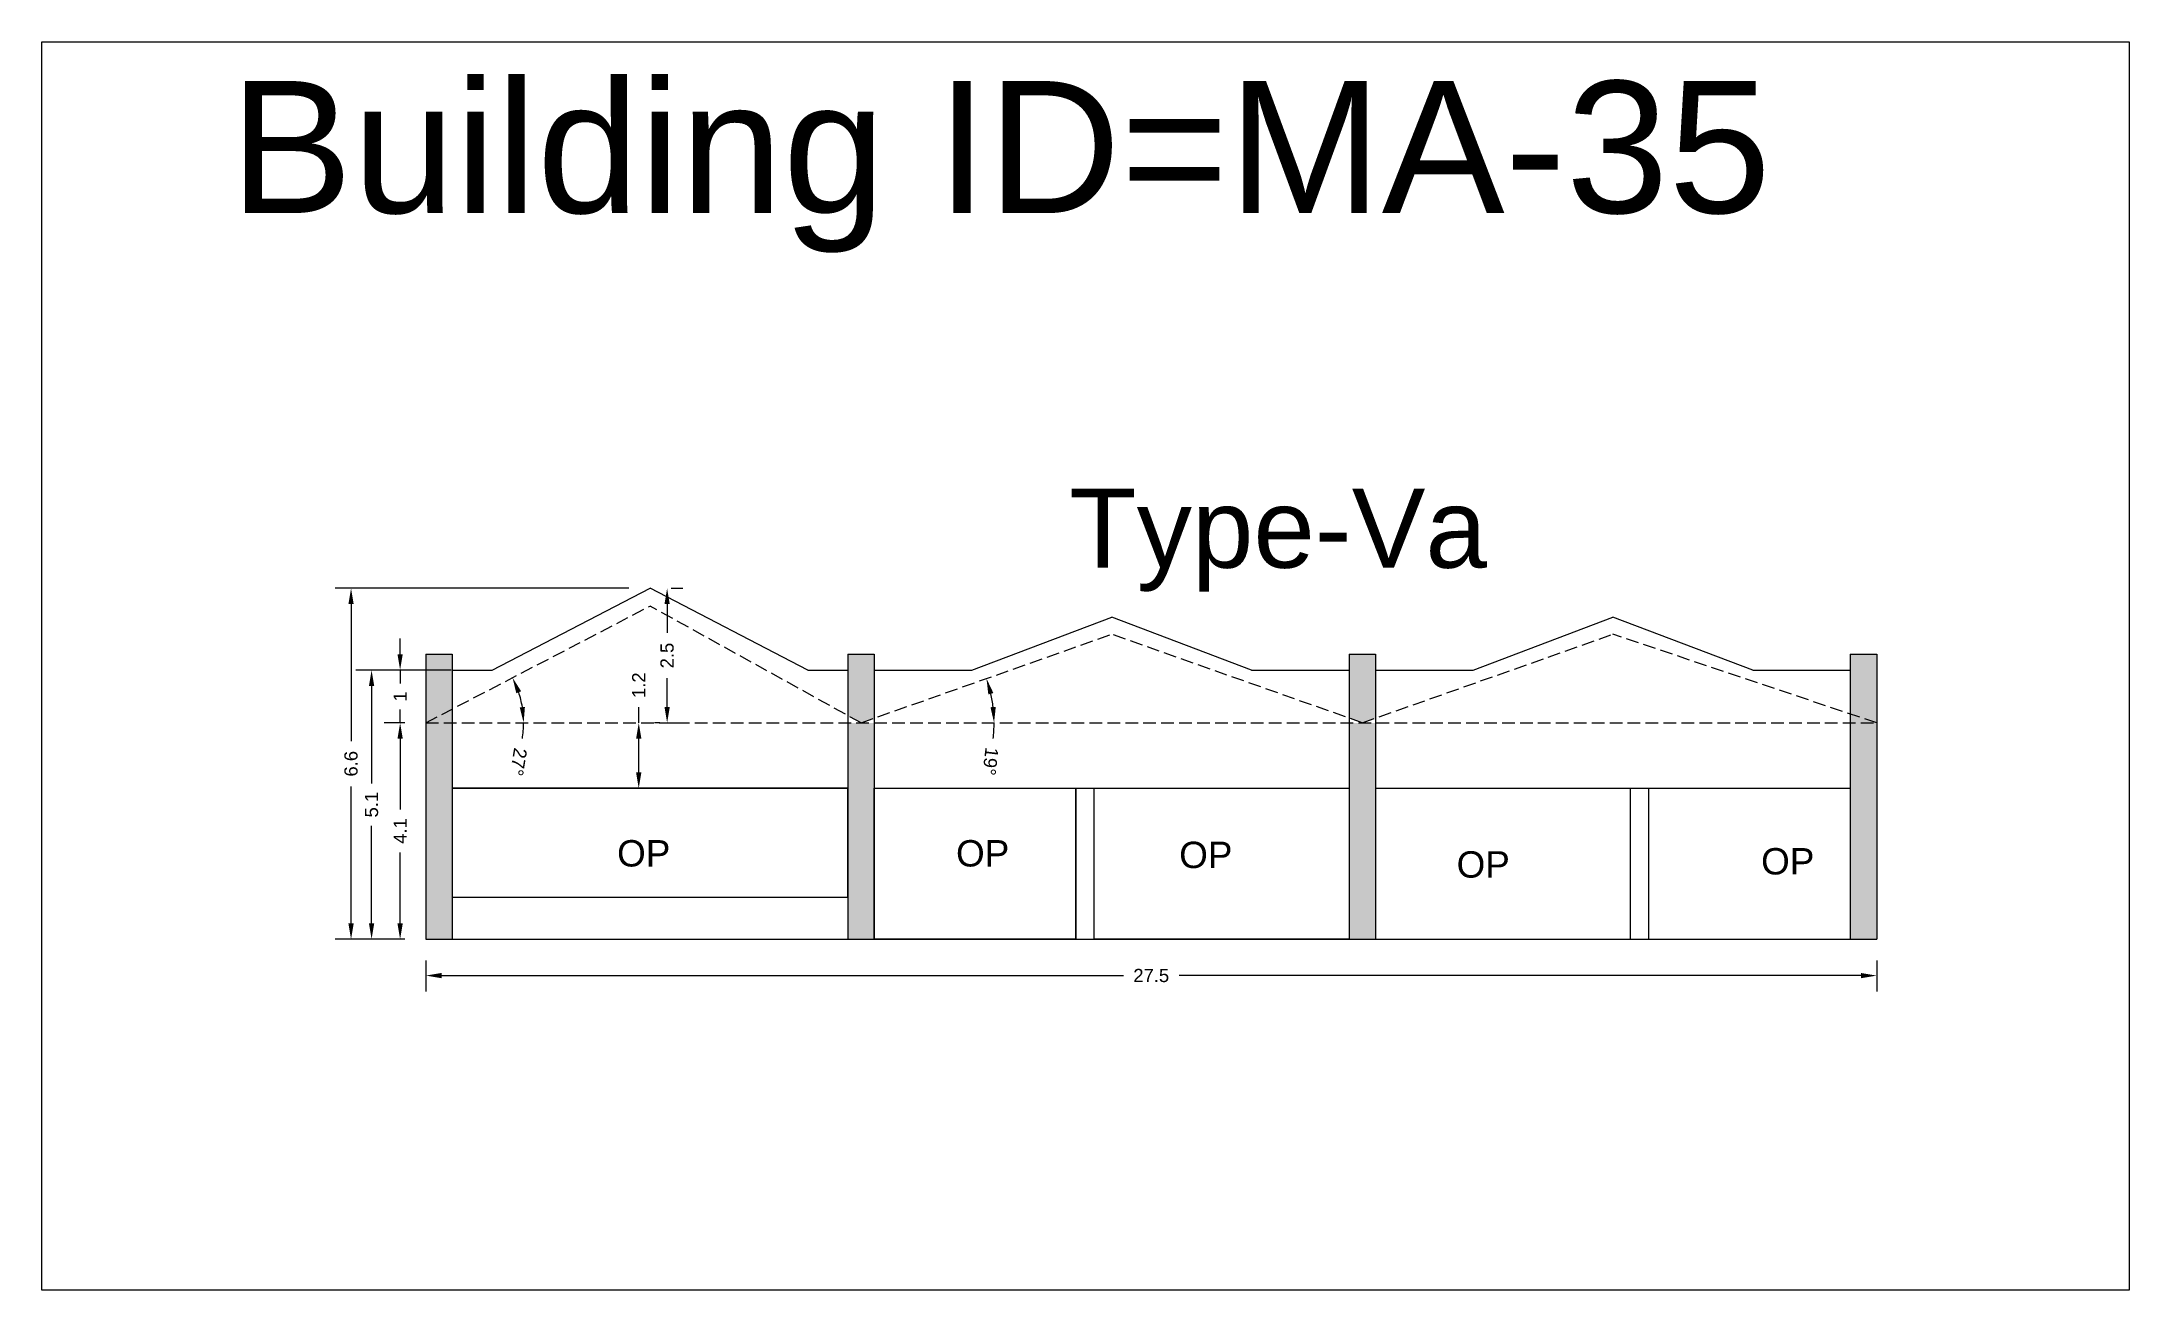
# Model space of a CAD drawing. Header units: metres. Extents: x 3416649 to 3417100, y -6712966 to -6712690.
# Drawn here: x 3416833.78 to 3416873.35, y -6712805.45 to -6712781.8 of the extents above; entities that cross this region are included whole.
import ezdxf

# ---------------------------------------------------------------- set-up
doc = ezdxf.new("R2010")
doc.units = ezdxf.units.M
doc.linetypes.add('ACAD_ISO02W100', pattern=[15, 12, -3])
doc.layers.add('Dotted', color=7, linetype='ACAD_ISO02W100', plot=False)
doc.styles.get("Standard").update_dxf_attribs({"font": 'arial.ttf'})
doc.dimstyles.new('ISO-25', dxfattribs={"dimtxt": 0.25, "dimasz": 0.3, "dimexe": 0.3, "dimexo": 0.4, "dimgap": 0.2, "dimtad": 0, "dimdec": 1, "dimdsep": 46, "dimtxsty": 'Standard', "dimcen": 2.5, "dimadec": 0, "dimazin": 0, "dimtfac": 1, "dimtdec": 1, "dimtmove": 0, "dimatfit": 3, "dimfxl": 1, "dimarcsym": 0})

# ---------------------------------------------------------------- blocks, each defined once
blk = doc.blocks.new('*D276')
at = {"color": 0, "lineweight": -2, "transparency": 16777216}
for start, end in [(9.2808, 18.2158), (350.7192, 360)]:
    blk.add_arc((3416841.058, -6712794.702), 1.854, start, end, dxfattribs=at)
at = {"color": 0, "transparency": 16777216}
for points in [[(3416842.773, -6712794.142), (3416842.865, -6712794.103), (3416842.702, -6712793.846)], [(3416842.937, -6712794.399), (3416842.838, -6712794.408), (3416842.912, -6712794.702)]]:
    blk.add_solid(points, dxfattribs=at)
at = {"layer": 'Defpoints', "color": 0, "transparency": 16777216}
for p in [(3416845.308, -6712792.49), (3416842.818, -6712794.119), (3416841.058, -6712794.702), (3416841.058, -6712794.702), (3416868.558, -6712794.702)]:
    blk.add_point(p, dxfattribs=at)
at = {"color": 0, "transparency": 16777216, "insert": (3416842.815, -6712795.443), "char_height": 0.25, "attachment_point": 5, "rotation": 260.7192}
blk.add_mtext('27°', dxfattribs=at)
blk = doc.blocks.new('*D277')
at = {"color": 0, "lineweight": -2, "transparency": 16777216}
for start, end in [(6.8214, 12.6495), (353.1786, 0)]:
    blk.add_arc((3416849.308, -6712794.702), 2.521, start, end, dxfattribs=at)
at = {"color": 0, "transparency": 16777216}
for points in [[(3416851.72, -6712794.164), (3416851.816, -6712794.137), (3416851.685, -6712793.862)], [(3416851.861, -6712794.4), (3416851.761, -6712794.406), (3416851.829, -6712794.702)]]:
    blk.add_solid(points, dxfattribs=at)
at = {"layer": 'Defpoints', "color": 0, "transparency": 16777216}
for p in [(3416854.058, -6712793.023), (3416851.765, -6712794.136), (3416841.058, -6712794.702), (3416849.308, -6712794.702), (3416868.558, -6712794.702)]:
    blk.add_point(p, dxfattribs=at)
at = {"color": 0, "transparency": 16777216, "insert": (3416851.76, -6712795.432), "char_height": 0.25, "attachment_point": 5, "rotation": 263.1786}
blk.add_mtext('19°', dxfattribs=at)
blk = doc.blocks.new('*D278')
at = {"color": 0, "lineweight": -2, "transparency": 16777216}
for p, q in [((3416841.058, -6712799.202), (3416841.058, -6712799.791)), ((3416841.358, -6712799.491), (3416854.28, -6712799.491)), ((3416868.258, -6712799.491), (3416855.335, -6712799.491)), ((3416868.558, -6712799.202), (3416868.558, -6712799.791))]:
    blk.add_line(p, q, dxfattribs=at)
at = {"color": 0, "transparency": 16777216}
for points in [[(3416841.358, -6712799.441), (3416841.358, -6712799.541), (3416841.058, -6712799.491)], [(3416868.258, -6712799.441), (3416868.258, -6712799.541), (3416868.558, -6712799.491)]]:
    blk.add_solid(points, dxfattribs=at)
at = {"layer": 'Defpoints', "color": 0, "transparency": 16777216}
for p in [(3416841.058, -6712798.802), (3416868.558, -6712798.802), (3416868.558, -6712799.491)]:
    blk.add_point(p, dxfattribs=at)
at = {"color": 0, "transparency": 16777216, "insert": (3416854.808, -6712799.491), "char_height": 0.25, "attachment_point": 5}
blk.add_mtext('27.5', dxfattribs=at)
blk = doc.blocks.new('*D279')
at = {"color": 0, "lineweight": -2, "transparency": 16777216}
for p, q in [((3416840.658, -6712794.702), (3416840.271, -6712794.702)), ((3416840.571, -6712795.002), (3416840.571, -6712796.344)), ((3416840.571, -6712798.502), (3416840.571, -6712797.161)), ((3416840.658, -6712798.802), (3416840.271, -6712798.802))]:
    blk.add_line(p, q, dxfattribs=at)
at = {"color": 0, "transparency": 16777216}
for points in [[(3416840.521, -6712795.002), (3416840.621, -6712795.002), (3416840.571, -6712794.702)], [(3416840.521, -6712798.502), (3416840.621, -6712798.502), (3416840.571, -6712798.802)]]:
    blk.add_solid(points, dxfattribs=at)
at = {"layer": 'Defpoints', "color": 0, "transparency": 16777216}
for p in [(3416840.571, -6712794.702), (3416841.058, -6712794.702), (3416841.058, -6712798.802)]:
    blk.add_point(p, dxfattribs=at)
at = {"color": 0, "transparency": 16777216, "insert": (3416840.571, -6712796.752), "char_height": 0.25, "attachment_point": 5, "rotation": 90}
blk.add_mtext('4.1', dxfattribs=at)
blk = doc.blocks.new('*D280')
at = {"color": 0, "lineweight": -2, "transparency": 16777216}
for p, q in [((3416841.538, -6712793.702), (3416839.73, -6712793.702)), ((3416840.03, -6712794.002), (3416840.03, -6712795.849)), ((3416840.03, -6712798.502), (3416840.03, -6712796.656)), ((3416840.658, -6712798.802), (3416839.73, -6712798.802))]:
    blk.add_line(p, q, dxfattribs=at)
at = {"color": 0, "transparency": 16777216}
for points in [[(3416839.98, -6712794.002), (3416840.08, -6712794.002), (3416840.03, -6712793.702)], [(3416839.98, -6712798.502), (3416840.08, -6712798.502), (3416840.03, -6712798.802)]]:
    blk.add_solid(points, dxfattribs=at)
at = {"layer": 'Defpoints', "color": 0, "transparency": 16777216}
for p in [(3416840.03, -6712793.702), (3416841.938, -6712793.702), (3416841.058, -6712798.802)]:
    blk.add_point(p, dxfattribs=at)
at = {"color": 0, "transparency": 16777216, "insert": (3416840.03, -6712796.252), "char_height": 0.25, "attachment_point": 5, "rotation": 90}
blk.add_mtext('5.1', dxfattribs=at)
blk = doc.blocks.new('*D281')
at = {"color": 0, "lineweight": -2, "transparency": 16777216}
for p, q in [((3416844.908, -6712792.152), (3416839.341, -6712792.152)), ((3416839.641, -6712792.452), (3416839.641, -6712795.049)), ((3416839.641, -6712798.502), (3416839.641, -6712795.906)), ((3416840.658, -6712798.802), (3416839.341, -6712798.802))]:
    blk.add_line(p, q, dxfattribs=at)
at = {"color": 0, "transparency": 16777216}
for points in [[(3416839.591, -6712792.452), (3416839.691, -6712792.452), (3416839.641, -6712792.152)], [(3416839.591, -6712798.502), (3416839.691, -6712798.502), (3416839.641, -6712798.802)]]:
    blk.add_solid(points, dxfattribs=at)
at = {"layer": 'Defpoints', "color": 0, "transparency": 16777216}
for p in [(3416839.641, -6712792.152), (3416845.308, -6712792.152), (3416841.058, -6712798.802)]:
    blk.add_point(p, dxfattribs=at)
at = {"color": 0, "transparency": 16777216, "insert": (3416839.641, -6712795.477), "char_height": 0.25, "attachment_point": 5, "rotation": 90}
blk.add_mtext('6.6', dxfattribs=at)
blk = doc.blocks.new('*D282')
at = {"color": 0, "lineweight": -2, "transparency": 16777216}
for p, q in [((3416845.708, -6712792.152), (3416845.932, -6712792.152)), ((3416845.632, -6712792.452), (3416845.632, -6712792.997)), ((3416845.632, -6712794.402), (3416845.632, -6712793.858)), ((3416845.708, -6712794.702), (3416845.932, -6712794.702))]:
    blk.add_line(p, q, dxfattribs=at)
at = {"color": 0, "transparency": 16777216}
for points in [[(3416845.582, -6712792.452), (3416845.682, -6712792.452), (3416845.632, -6712792.152)], [(3416845.582, -6712794.402), (3416845.682, -6712794.402), (3416845.632, -6712794.702)]]:
    blk.add_solid(points, dxfattribs=at)
at = {"layer": 'Defpoints', "color": 0, "transparency": 16777216}
for p in [(3416845.308, -6712792.152), (3416845.308, -6712794.702), (3416845.632, -6712794.702)]:
    blk.add_point(p, dxfattribs=at)
at = {"color": 0, "transparency": 16777216, "insert": (3416845.632, -6712793.427), "char_height": 0.25, "attachment_point": 5, "rotation": 90}
blk.add_mtext('2.5', dxfattribs=at)
blk = doc.blocks.new('*D283')
at = {"color": 0, "lineweight": -2, "transparency": 16777216}
for p, q in [((3416840.571, -6712793.402), (3416840.571, -6712793.102)), ((3416841.538, -6712793.702), (3416840.271, -6712793.702)), ((3416840.571, -6712793.702), (3416840.571, -6712793.956)), ((3416840.658, -6712794.702), (3416840.271, -6712794.702)), ((3416840.571, -6712794.702), (3416840.571, -6712794.449)), ((3416840.571, -6712795.002), (3416840.571, -6712795.302))]:
    blk.add_line(p, q, dxfattribs=at)
at = {"color": 0, "transparency": 16777216}
for points in [[(3416840.521, -6712793.402), (3416840.621, -6712793.402), (3416840.571, -6712793.702)], [(3416840.521, -6712795.002), (3416840.621, -6712795.002), (3416840.571, -6712794.702)]]:
    blk.add_solid(points, dxfattribs=at)
at = {"layer": 'Defpoints', "color": 0, "transparency": 16777216}
for p in [(3416840.571, -6712793.702), (3416841.938, -6712793.702), (3416841.058, -6712794.702)]:
    blk.add_point(p, dxfattribs=at)
at = {"color": 0, "transparency": 16777216, "insert": (3416840.571, -6712794.202), "char_height": 0.25, "attachment_point": 5, "rotation": 90}
blk.add_mtext('1', dxfattribs=at)
blk = doc.blocks.new('*D284')
at = {"color": 0, "lineweight": -2, "transparency": 16777216}
for p, q in [((3416845.094, -6712794.702), (3416845.094, -6712794.402)), ((3416845.494, -6712794.702), (3416845.394, -6712794.702)), ((3416845.094, -6712795.642), (3416845.094, -6712795.002)), ((3416845.494, -6712795.942), (3416845.394, -6712795.942))]:
    blk.add_line(p, q, dxfattribs=at)
at = {"color": 0, "transparency": 16777216}
for points in [[(3416845.044, -6712795.002), (3416845.144, -6712795.002), (3416845.094, -6712794.702)], [(3416845.044, -6712795.642), (3416845.144, -6712795.642), (3416845.094, -6712795.942)]]:
    blk.add_solid(points, dxfattribs=at)
at = {"layer": 'Defpoints', "color": 0, "transparency": 16777216}
for p in [(3416845.094, -6712794.702), (3416845.094, -6712794.702), (3416845.094, -6712795.942)]:
    blk.add_point(p, dxfattribs=at)
at = {"color": 0, "transparency": 16777216, "insert": (3416845.094, -6712793.988), "char_height": 0.25, "attachment_point": 5, "rotation": 90}
blk.add_mtext('1.2', dxfattribs=at)

msp = doc.modelspace()

# ---------------------------------------------------------------- hatches: boundary and pattern name
h = msp.add_hatch(color=256)
h.dxf.hatch_style = 1
h.paths.add_polyline_path([(3416841.558, -6712794.702), (3416841.058, -6712794.702), (3416841.058, -6712798.802), (3416841.558, -6712798.802)])
h.paths.add_polyline_path([(3416841.558, -6712793.402), (3416841.058, -6712793.402), (3416841.058, -6712794.702), (3416841.558, -6712794.442)])
h.paths.add_polyline_path([(3416841.558, -6712794.442), (3416841.058, -6712794.702), (3416841.558, -6712794.702)], flags=17)
h.paths.add_polyline_path([(3416849.558, -6712793.402), (3416849.058, -6712793.402), (3416849.058, -6712794.564), (3416849.308, -6712794.702), (3416849.558, -6712794.614)])
h.paths.add_polyline_path([(3416849.558, -6712794.702), (3416849.058, -6712794.702), (3416849.058, -6712798.802), (3416849.558, -6712798.802)])
h.paths.add_polyline_path([(3416859.058, -6712793.402), (3416858.558, -6712793.402), (3416858.558, -6712794.614), (3416858.808, -6712794.702), (3416859.058, -6712794.614)])
h.paths.add_polyline_path([(3416859.058, -6712794.702), (3416858.558, -6712794.702), (3416858.558, -6712798.802), (3416859.058, -6712798.802)])
h.paths.add_polyline_path([(3416868.558, -6712793.402), (3416868.058, -6712793.402), (3416868.058, -6712794.535), (3416868.558, -6712794.702)])
h = msp.add_hatch(color=256)
h.dxf.hatch_style = 1
h.paths.add_polyline_path([(3416868.558, -6712794.702), (3416868.058, -6712794.702), (3416868.058, -6712798.802), (3416868.558, -6712798.802)])
h.paths.add_polyline_path([(3416868.058, -6712794.535), (3416868.058, -6712794.702), (3416868.558, -6712794.702)])

# ---------------------------------------------------------------- linework, layer by layer
for points in [[(3416833.778, -6712781.797), (3416873.345, -6712781.797), (3416873.345, -6712805.453), (3416833.778, -6712805.453)], [(3416849.058, -6712795.942), (3416841.558, -6712795.942), (3416841.558, -6712798.002), (3416849.058, -6712798.002)], [(3416849.558, -6712795.942), (3416853.376, -6712795.942), (3416853.376, -6712798.802), (3416849.558, -6712798.802)], [(3416853.726, -6712795.942), (3416858.558, -6712795.942), (3416858.558, -6712798.802), (3416853.726, -6712798.802)]]:
    msp.add_lwpolyline(points, close=True)
for points in [[(3416842.318, -6712793.702), (3416845.308, -6712792.152)], [(3416848.298, -6712793.702), (3416845.308, -6712792.152)], [(3416851.408, -6712793.702), (3416854.058, -6712792.702)], [(3416856.708, -6712793.702), (3416854.058, -6712792.702)], [(3416860.908, -6712793.702), (3416863.558, -6712792.702)], [(3416866.208, -6712793.702), (3416863.558, -6712792.702)], [(3416841.058, -6712793.402), (3416841.058, -6712798.802)], [(3416841.058, -6712793.402), (3416841.558, -6712793.402)], [(3416841.558, -6712793.402), (3416841.558, -6712798.802)], [(3416849.058, -6712793.402), (3416849.558, -6712793.402)], [(3416849.058, -6712793.402), (3416849.058, -6712798.802)], [(3416849.558, -6712793.402), (3416849.558, -6712798.802)], [(3416858.558, -6712793.402), (3416858.558, -6712798.802)], [(3416858.558, -6712793.402), (3416859.058, -6712793.402)], [(3416859.058, -6712793.402), (3416859.058, -6712798.802)], [(3416868.058, -6712793.402), (3416868.058, -6712798.802)], [(3416868.058, -6712793.402), (3416868.558, -6712793.402)], [(3416868.558, -6712793.402), (3416868.558, -6712798.802)], [(3416841.558, -6712793.702), (3416842.318, -6712793.702)], [(3416848.298, -6712793.702), (3416849.058, -6712793.702)], [(3416849.558, -6712793.702), (3416851.408, -6712793.702)], [(3416856.708, -6712793.702), (3416858.558, -6712793.702)], [(3416859.058, -6712793.702), (3416860.908, -6712793.702)], [(3416866.208, -6712793.702), (3416868.058, -6712793.702)], [(3416841.558, -6712795.942), (3416849.058, -6712795.942)], [(3416849.558, -6712795.942), (3416858.558, -6712795.942)], [(3416853.376, -6712798.802), (3416853.376, -6712795.942)], [(3416853.726, -6712798.802), (3416853.726, -6712795.942)], [(3416859.058, -6712795.942), (3416868.058, -6712795.942)], [(3416863.889, -6712798.802), (3416863.889, -6712795.942)], [(3416864.239, -6712798.802), (3416864.239, -6712795.942)], [(3416841.558, -6712798.002), (3416849.058, -6712798.002)], [(3416841.058, -6712798.802), (3416868.558, -6712798.802)]]:
    msp.add_lwpolyline(points)
at = {"layer": 'Dotted', "ltscale": 0.02}
for points in [[(3416841.058, -6712794.702), (3416845.308, -6712792.49)], [(3416849.308, -6712794.702), (3416845.308, -6712792.49)], [(3416849.308, -6712794.702), (3416854.058, -6712793.023)], [(3416858.808, -6712794.702), (3416854.058, -6712793.023)], [(3416858.808, -6712794.702), (3416863.558, -6712793.023)], [(3416868.558, -6712794.702), (3416863.558, -6712793.023)], [(3416841.058, -6712794.702), (3416868.558, -6712794.702)]]:
    msp.add_lwpolyline(points, dxfattribs=at)

# ---------------------------------------------------------------- texts
at = {"attachment_point": 1}
for s, width, heights, insert, char_height in [('Building ID=MA-35', 67.86454, [0.517], (3416837.342, -6712782.541), 2.5), ('Type-Va ', 9.99112, [0.517], (3416853.252, -6712790.263), 1.5), ('OP', 1.17554, [0], (3416844.684, -6712796.924), 0.5), ('OP', 1.17554, [0], (3416851.108, -6712796.924), 0.5), ('OP', 1.17554, [0], (3416855.338, -6712796.954), 0.5), ('OP', 1.17554, [0], (3416860.596, -6712797.135), 0.5), ('OP', 1.17554, [0], (3416866.368, -6712797.075), 0.5)]:
    msp.add_mtext_dynamic_manual_height_columns(s, width=width, gutter_width=12.5, heights=heights, dxfattribs=dict(at, insert=insert, char_height=char_height))

# ---------------------------------------------------------------- dimensions: what is measured, and where the dimension line sits
for base, p1, p2, picture, middle in [((3416839.640608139, -6712792.152485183), (3416841.057625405, -6712798.802485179), (3416845.307625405, -6712792.15248518), '*D281', (3416839.640608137, -6712795.477485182)), ((3416845.631599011, -6712794.702485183), (3416845.307625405, -6712792.15248518), (3416845.307625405, -6712794.70248518), '*D282', (3416845.631599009, -6712793.427485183)), ((3416840.571, -6712793.702), (3416841.058, -6712794.702), (3416841.938, -6712793.702), '*D283', (3416840.571, -6712794.202)), ((3416840.03, -6712793.702), (3416841.058, -6712798.802), (3416841.938, -6712793.702), '*D280', (3416840.03, -6712796.252)), ((3416845.094, -6712794.702), (3416845.094, -6712795.942), (3416845.094, -6712794.702), '*D284', (3416845.094, -6712793.988)), ((3416840.571, -6712794.702), (3416841.058, -6712798.802), (3416841.058, -6712794.702), '*D279', (3416840.571, -6712796.752))]:
    dim = msp.add_linear_dim(base=base, p1=p1, p2=p2, angle=90, dimstyle='ISO-25')
    dim.commit()
    dim.dimension.update_dxf_attribs({"geometry": picture, "text_midpoint": middle})
for base, line2, picture, middle in [((3416842.818, -6712794.119), ((3416841.058, -6712794.702), (3416845.308, -6712792.49)), '*D276', (3416842.815, -6712795.443)), ((3416851.765, -6712794.136), ((3416849.308, -6712794.702), (3416854.058, -6712793.023)), '*D277', (3416851.76, -6712795.432))]:
    dim = msp.add_angular_dim_2l(base=base, line1=((3416841.058, -6712794.702), (3416868.558, -6712794.702)), line2=line2, dimstyle='ISO-25')
    dim.commit()
    dim.dimension.update_dxf_attribs({"geometry": picture, "text_midpoint": middle})
dim = msp.add_linear_dim(base=(3416868.558, -6712799.491), p1=(3416841.058, -6712798.802), p2=(3416868.558, -6712798.802), dimstyle='ISO-25')
dim.commit()
dim.dimension.update_dxf_attribs({"geometry": '*D278', "text_midpoint": (3416854.808, -6712799.491)})

doc.saveas('drawing.dxf')
